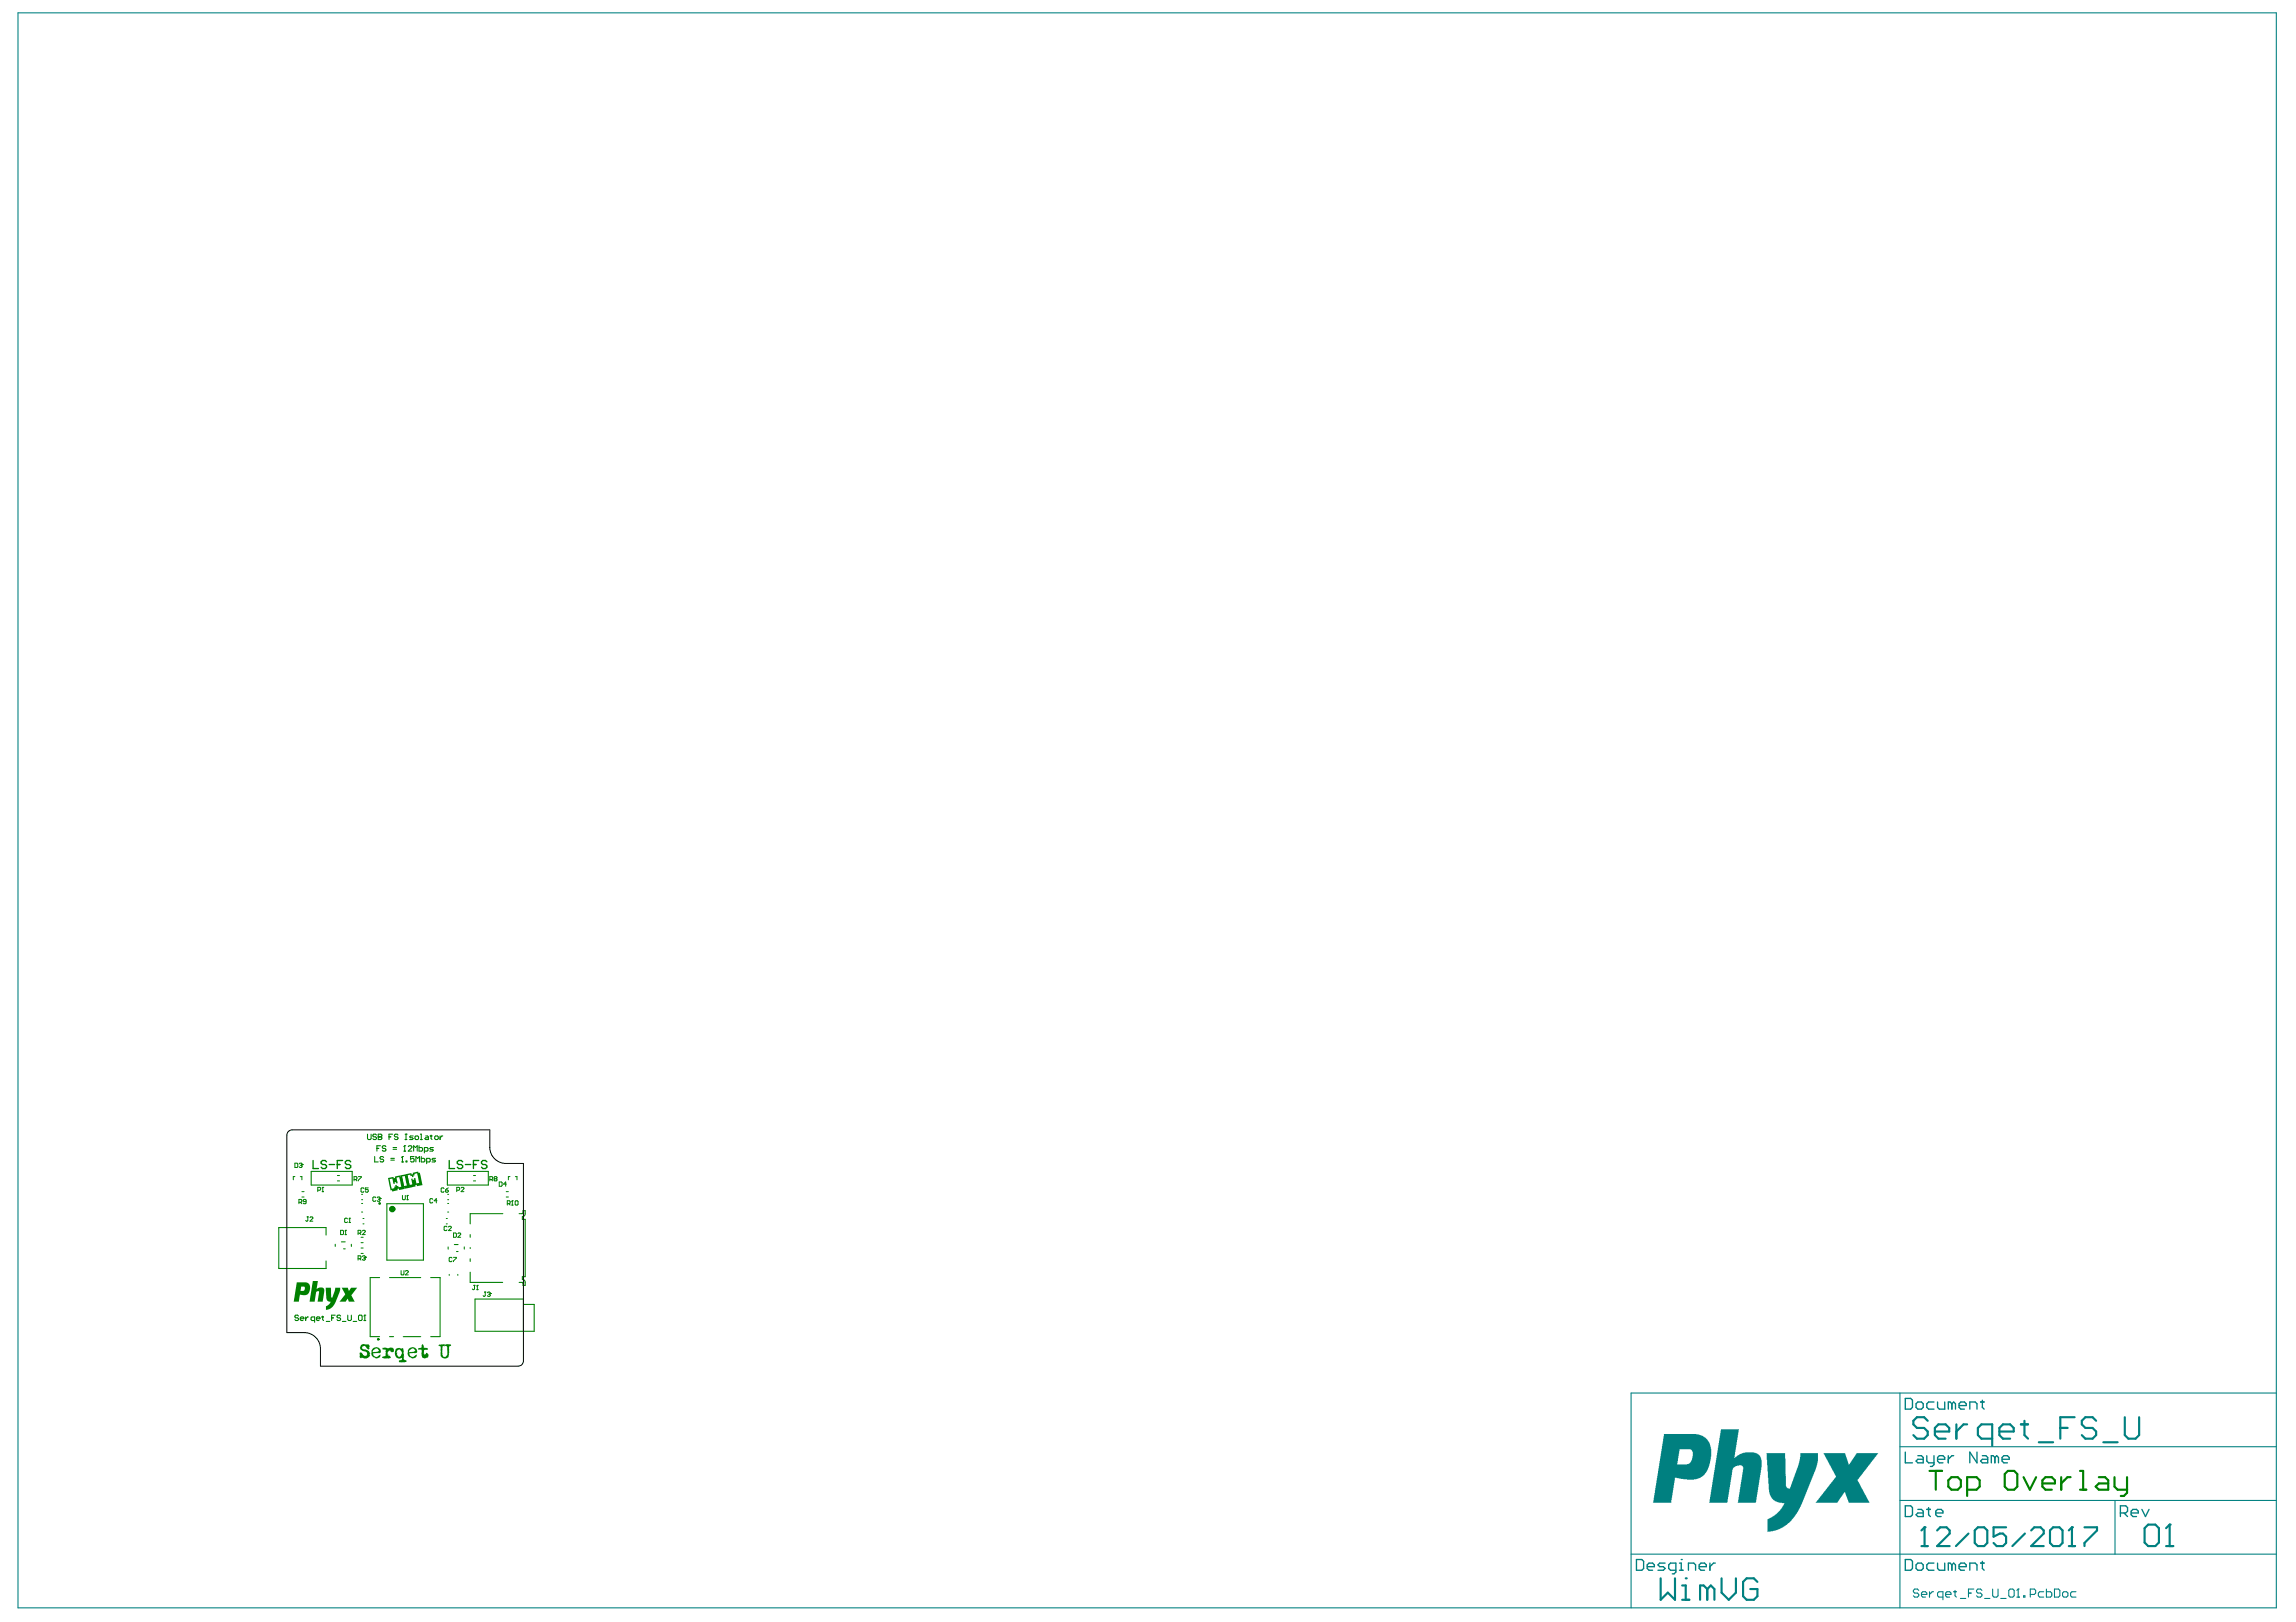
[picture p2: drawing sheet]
<svg xmlns="http://www.w3.org/2000/svg" width="297mm" height="210mm" viewBox="0 0 297 210" stroke-linecap="round" stroke-linejoin="round" font-family="sans-serif">
<g fill="#008080">
<path d="M228.5 188.1h2.4l.1 4.2 .2 .3h.2h.2l1.1-3.1 .2-.9v-.5h2.3v1l-.4 1.3-1.8 4.6-.8 1.2-1.1 1.1-.9 .6-.8 .3-.7 .1v-1.2a.45 .45 0 0 1 .4-.7l.7-.4 .5-.6 .5-.9h-.6l-.6-.2-.4-.4-.2-.4-.2-.7z"/>
<path d="M235.9 188.1h2.8l.4 1.4 .2-.1 .9-1.3h2.8l-2.6 3.3a.38 .38 0 0 0 .1 .5l1.4 2.6h-2.7l-.5-1.4h-.1l-.9 1.4h-2.8l2.2-2.8 .2-.3a.34 .34 0 0 0 .1-.6z"/>
<path d="M222.6 185h2.4l-.6 3.7 .7-.5 .7-.3 1.3 .1 .4 .2 .3 .4 .1 .4v.9l-.8 4.6h-2.3l.7-4.2a.58 .58 0 0 0-.1-.6h-.7l-.3 .2a.59 .59 0 0 0-.3 .6l-.6 4h-2.4z"/>
<path d="M215.3 185.6h4.2l.8 .2 .6 .5 .4 .7 .1 .5-.1 1.4-.2 .8-.3 .7-.4 .6-.4 .2-.8 .3h-1l-1.5-.3-.5 3.3h-2.4zM217.3 187.5l-.3 2h1.2l.3-.1 .4-.5 .1-.7a.56 .56 0 0 0-.3-.7z"/>
</g>
<g fill="none" stroke="#008080" stroke-width=".14">
<path d="M2.3 1.7h292.2v206.4h-292.2zM245.8 180.3v27.8M245.8 194.2h48.7M245.8 187.2h48.7M273.6 194.2v6.9M294.5 180.3h-83.5v27.8M211 201.1h83.5M248.2 205.8l-.1-.2h-.4l-.2 .2v.2l.2 .2h.4l.1 .1v.2l-.1 .2h-.4l-.2-.2M248.6 206.3h.7v-.1l-.2-.2h-.3l-.2 .2v.3l.2 .2h.3M249.6 206v.7M250.1 206h-.1l-.4 .3M251.4 206.7h-.6l-.1-.2v-.3l.1-.2h.6v1"/>
<path d="M251.7 206.3h.7v-.1l-.2-.2h-.3l-.2 .2v.3l.2 .2h.3M252.8 206h.3M252.9 205.8v.7l.2 .2M253.6 206.9h.7M254.7 206.2h.3M255.4 205.6h-.7v1.1M256.4 205.8l-.2-.2h-.3l-.2 .2v.2l.2 .2h.3l.2 .1v.2l-.2 .2h-.3l-.2-.2M256.8 206.9h.6M257.8 205.6v.9l.2 .2h.3l.2-.2v-.9M258.8 206.9h.7M259.9 205.8l.2-.2h.3l.2 .2v.7l-.2 .2h-.3l-.2-.2zM260.9 206.7h.4"/>
<path d="M261.1 205.6h.1M261.1 205.6v1.1M261.1 205.6l-.2 .2M261.8 206.5h.2v.2h-.2zM262.7 206.3h.5l.2-.1v-.4l-.2-.2h-.5v1.1M264.4 206h-.5l-.2 .2v.3l.2 .2h.5M264.7 205.6v1.1h.6l.1-.2v-.3l-.1-.2h-.6M265.8 205.6h.5l.2 .2v.7l-.2 .2h-.5zM267 206h.4l.1 .2v.3l-.1 .2h-.4l-.2-.2v-.3zM268.6 206h-.5l-.2 .2v.3l.2 .2h.5"/>
</g>
<g fill="none" stroke="#008080" stroke-width=".17">
<path d="M246.5 194.9h.7l.2 .2v.9l-.2 .3h-.7zM246.5 181h.7l.2 .2v.9l-.2 .3h-.7zM246.5 187.9v1.4h.9M247.9 181.7l.2-.3h.5l.2 .3v.4l-.2 .3h-.5l-.2-.3zM248.1 195.3h.5l.2 .3v.7h-.7l-.2-.3 .2-.2h.7M248.1 188.4h.5l.2 .2v.7h-.7l-.2-.2 .2-.3h.7M249.3 195.3h.4M249.3 188.4v.7l.2 .2h.7M249.5 195.1v.9l.2 .3M250.2 181.4h-.7l-.2 .3v.4l.2 .3h.7M250.2 188.4v1.1l-.2 .3h-.3M250.4 195.8h1v-.2l-.3-.3h-.4l-.3 .3v.4l.3 .3h.4"/>
<path d="M250.7 188.8h.9v-.2l-.2-.2h-.5l-.2 .2v.5l.2 .2h.5M250.7 181.4v.7l.2 .3h.7v-1M252.1 188.4v.9M252.5 181.7l-.2-.3h-.2v1M252.5 181.7l.3-.3 .2 .3v.7M252.5 181.7v.7M252.8 188.4h-.3l-.4 .4M253.4 181.9h1v-.2l-.3-.3h-.4l-.3 .3v.4l.3 .3h.4M254.8 182.4v-1h.7l.3 .3v.7M255.8 187.9v1.4l-1-1.4v1.4M256.2 181.4h.5M256.5 188.4h.4l.3 .2v.7h-.7l-.3-.2 .3-.3h.7"/>
<path d="M256.5 181.2v.9l.2 .3M258.1 188.6l-.2-.2h-.3v.9M258.1 188.6v.7M258.1 188.6l.2-.2 .2 .2v.7M259 188.8h.9v-.2l-.2-.2h-.5l-.2 .2v.5l.2 .2h.5M274.3 195.8h.7l.2-.2v-.5l-.2-.2h-.7v1.4M274.8 195.8l.4 .5M275.7 195.8h.9v-.2l-.2-.3h-.5l-.2 .3v.4l.2 .3h.5M277.1 195.3l.5 1 .4-1M211.7 201.8h.7l.2 .2v1l-.2 .2h-.7zM213.1 202.7h.9v-.2l-.2-.2h-.5l-.2 .2v.5l.2 .2h.5M215.4 202.3h-.7l-.2 .2 .2 .2h.5l.2 .3-.2 .2h-.7"/>
<path d="M216.8 203.2h-.7l-.2-.2v-.5l.2-.2h.7v1.1l-.2 .3h-.3M217.3 203.2h.4M217.3 202.3h.2v.9M217.5 201.8h.1M218.4 203.2v-.9h.7l.3 .2v.7M219.8 202.7h1v-.2l-.3-.2h-.4l-.3 .2v.5l.3 .2h.4M221.2 202.3v.9M221.9 202.3h-.2l-.5 .4M246.5 201.8h.7l.2 .2v1l-.2 .2h-.7zM247.9 202.5l.2-.2h.5l.2 .2v.5l-.2 .2h-.5l-.2-.2zM250.2 202.3h-.7l-.2 .2v.5l.2 .2h.7M250.7 202.3v.7l.2 .2h.7v-.9"/>
<path d="M252.5 202.5l-.2-.2h-.2v.9M252.5 202.5v.7M252.5 202.5l.3-.2 .2 .2v.7M253.4 202.7h1v-.2l-.3-.2h-.4l-.3 .2v.5l.3 .2h.4M254.8 203.2v-.9h.7l.3 .2v.7M256.2 202.3h.5M256.5 202v1l.2 .2"/>
</g>
<g fill="none" stroke="#008080" stroke-width=".28">
<path d="M249 197.6h.1M249 197.6v2.5M249 197.6l-.4 .5M249.4 183.9l-.5-.5h-.9l-.5 .5v.4l.5 .5h.9l.5 .5v.4l-.5 .5h-.9l-.5-.5M250.3 185.3h1.9v-.5l-.5-.5h-.9l-.5 .5v.9l.5 .5h.9M250.6 198.1l.4-.5h.8l.4 .5v.4l-1.6 1.6h1.6M253.1 184.3v1.9M254.5 184.3h-.5l-.9 1M254.7 198.5l-1.7 1.6M255.5 198.1l.4-.5h.8l.4 .5v1.6l-.4 .4h-.8l-.4-.4zM257.7 186.2h-1.4l-.4-.5v-.9l.4-.5h1.4v2.8M258.7 185.3h1.8v-.5l-.4-.5h-1l-.4 .5v.9l.4 .5h1"/>
<path d="M259.5 197.6h-1.6v1.3l.8-.4h.4l.4 .4v.8l-.4 .4h-.8l-.4-.4M261.4 184.3h1M261.9 183.9v1.8l.5 .5M262 198.5l-1.7 1.6M262.8 198.1l.4-.5h.8l.4 .5v.4l-1.6 1.6h1.6M263.8 186.6h1.8M265.2 198.1l.4-.5h.8l.4 .5v1.6l-.4 .4h-.8l-.4-.4zM266.5 184.8h1M268.1 197.6h.1M268.1 197.6v2.5M268.1 197.6l-.5 .5M268.4 183.4h-1.9v2.8"/>
<path d="M269.7 197.6h1.6v.5l-1.6 1.6v.4M271.2 183.9l-.5-.5h-.9l-.5 .5v.4l.5 .5h.9l.5 .5v.4l-.5 .5h-.9l-.5-.5M274 186.6h-1.9M274.9 183.4v2.3l.5 .5h.9l.4-.5v-2.3M277.4 197.8l.5-.5h.9l.5 .5v1.8l-.5 .5h-.9l-.5-.5zM280.7 197.3h.1M280.7 197.3v2.8M280.7 197.3l-.5 .5M214.8 204.3v2.7l1-.9 .9 .9v-2.7M217.6 207h1M217.6 205.2h.5v1.8M218.1 204.3h.1"/>
<path d="M220.9 205.6l-.5-.4h-.5v1.8M220.9 205.6v1.4M220.9 205.6l.4-.4 .5 .4v1.4M222.7 204.3v1.8l1 .9 .9-.9v-1.8M227.4 204.7l-.5-.4h-.9l-.5 .4v1.9l.5 .4h.9l.5-.4v-1h-1M248.6 200.1h.8M267.6 200.1h.9M280.2 200.1h1"/>
</g>
<g fill="#008000">
<path d="M44.2 166.6h.8l.1 .5 .3-.5h.8l-.8 1 .5 .9h-.8l-.1-.4-.3 .4h-.8l.8-1z"/>
<path d="M42.1 166.6h.7v1.2l.1 .1 .4-.8 .1-.5h.6l-.1 .7-.7 1.6-.5 .4-.5 .2v-.4l.3-.2 .3-.4-.4-.1-.1-.2z"/>
<path d="M40.5 165.8h.6l-.1 1 .4-.2h.3l.2 .2 .1 .4-.3 1.3h-.6l.2-1.3-.1-.1-.3 .1-.2 1.3h-.7z"/>
<path d="M38.4 165.9l1.4 .1 .3 .4v.5l-.1 .4-.3 .2-.2 .1-.7-.1-.1 1h-.7zM39 166.5l-.1 .6 .4-.1 .1-.2v-.3z"/>
</g>
<g fill="none" stroke="#008000" stroke-width=".13">
<path d="M38.2 152.3h-.3v.4M38.2 150.5h.2l.1 .1v.4l-.1 .1h-.2zM38.7 155.6h.3v-.3v-.1h-.3v.6M38.7 150.6l.3-.1 .1 .2M38.8 152.3h.3v.4M38.9 155.6l.1 .2M38.9 150.8h.1M39 150.8l.1 .1-.1 .2-.3-.1M39.1 154.9h.2M39.1 154.2h.2M39.1 150.7h.1M39.1 150.7l-.1 .1"/>
<path d="M39.6 155.5h-.3l-.1-.1 .1-.2 .3 .1v.4l-.1 .1-.3-.1M39.7 157.5h.2M39.8 157.5v.4l-.1 .1-.2-.1M40.1 157.6l.1-.1 .3 .1-.4 .4h.4M41.1 154h.3l.1-.3h-.1h-.3v.5M41.7 154.2h.2M41.8 153.7h.1M41.8 153.7h-.1M41.8 153.7v.5M43.6 152.1h.3M43.6 152.8h.3M44.1 159.2h.2l.1 .1v.4l-.1 .1h-.2z"/>
<path d="M44.6 159.8h.2M44.7 159.2h.1M44.7 159.2v.6M44.7 159.2l-.1 .1M45 157.7h-.1h-.3v.4l.1 .1 .3-.1M45.1 158.2h.2M45.2 157.7h.1M45.2 157.7v.5M45.2 157.7h-.1M45.8 152.6h.3l.1-.2-.1-.1h-.3v.5M46 152.6l.2 .2M46.3 159.6h.3l.1-.3-.1-.1h-.3v.6"/>
<path d="M46.4 152.3h.3l-.3 .5M46.5 159.6l.2 .2M46.8 156.9h.1M46.8 154.6h.1M46.8 155.3h.1M46.8 155.7h.1M46.9 159.3l.1-.1 .3 .1-.4 .5h.4M47 157.7h.1M47 158.4h.1M47.1 153.8l-.1-.1-.3 .1v.4l.1 .1 .3-.1M47.6 153.7h-.3v.3l.2-.1 .1 .1-.1 .3-.2-.1M48.6 155l-.1-.1-.3 .1v.4l.1 .1 .3-.1"/>
<path d="M48.8 155l.3-.1 .1 .2M49 155.2h.1M49.1 155.2l.1 .1-.1 .2-.3-.1M49.2 155.1h.1M49.2 155.1l-.1 .1M52.1 154.7v.5l.1 .1 .2-.1v-.5M52.6 155.3h.2M52.7 154.7h.1M52.7 154.7v.6M52.7 154.7l-.1 .1M56 155.2l-.1-.1-.3 .1v.4l.1 .1 .3-.1M56.5 155.4h-.3l.2-.3v.6"/>
<path d="M57.4 153.8v-.1l-.3 .1v.4l.1 .1 .2-.1M57.6 154h.3l.1 .2-.3 .1zM57.7 157.7h.2M57.7 158.4h.2M57.8 158.8l-.1-.1-.2 .1v.4h.3M57.9 156.9h.1M57.9 154.6h.1M57.9 155.3h.1M57.9 155.7h.1M58 153.7l-.4 .3M58 158.8l.1-.1 .3 .1-.4 .4h.4M58.7 159.6h.3v.1v.3v.1h-.3z"/>
<path d="M59.1 154h.3l.1-.3h-.1h-.3v.5M59.2 159.7l.1-.1 .3 .1-.4 .4h.4M59.6 153.7h.1h.3l-.4 .5h.4M61.2 152.1h.3M61.2 152.8h.3M63.4 152.6h.2l.1-.2-.1-.1h-.2v.5M63.6 152.6l.1 .2M64 152.5h-.1l.1-.2 .3 .1-.1 .1M64 152.5l-.1 .1 .1 .2 .3-.1-.1-.2M64 152.5h.2M64.6 153h.3l.1 .1v.3l-.1 .1h-.3zM65.5 154.9h.3"/>
<path d="M65.5 154.2h.3M65.5 153.2h-.4l.3-.2v.5M65.6 155.8h.3l.1-.3-.1-.1h-.3v.5M65.8 155.8l.2 .1M66 152.3h-.2v.4M66.2 155.9h.2M66.3 155.4h.1M66.3 155.4l-.1 .1M66.3 155.4v.5M66.7 155.5v-.1l.3 .1v.4h-.1h-.2zM66.7 152.3h.2v.4M46.3 162.9h.3l.1-.3-.1-.1h-.3v.6"/>
<path d="M46.5 162.9l.2 .2M46.7 162.2h.3M46.7 161.5h.3M46.7 160.8h.3M46.7 160.1h.3M46.9 162.6l.3-.1 .1 .2M47.1 162.8h.1M47.2 162.8l.1 .1-.1 .2-.3-.1M47.3 162.7h.1M47.3 162.7l-.1 .1M51.9 164.4v.5l.1 .1 .3-.1v-.5M52.4 164.5l.1-.1 .3 .1-.4 .5h.4"/>
<path d="M58.1 164.9v.2M58.5 162.8l-.1-.1-.3 .1v.4l.1 .1 .3-.1M58.7 162.7h.3l-.3 .6M59.2 164.9v.2M61.3 166.3h.2M61.4 166.3v.5l-.1 .1-.2-.1M61.7 166.9h.2M61.8 166.3h.1M61.8 166.3v.6M61.8 166.3l-.1 .1M62.7 167.2h.2M62.8 167.2v.5l-.1 .1-.2-.1"/>
<path d="M63.1 167.3l.2-.1 .1 .2M63.2 167.5h.1M63.3 167.5l.1 .1-.1 .2-.2-.1M63.4 167.4h.1M63.4 167.4l-.1 .1"/>
</g>
<g fill="none" stroke="#008000" stroke-width=".14">
<path d="M40.3 151.6h5.3v1.8h-5.3zM42.2 159.8v-.9h-6.1v5.3h6.1v-1M48.5 149.7v.7h.4M48.8 148.6h.2M49.2 148.3h-.4v.7M49.6 149.8l-.1-.1h-.2l-.1 .2 .1 .1h.2l.1 .2-.1 .2h-.2l-.1-.2M49.9 148.4l-.1-.1h-.2l-.1 .2 .1 .1h.2l.1 .3-.1 .1h-.2l-.1-.1M50 155.8h4.8v7.3h-4.8zM50.6 150.1h.4M50.6 149.9h.4M50.8 148.7h.5M50.8 148.5h.5"/>
<path d="M51.9 150.4h.3M52.1 149.7h.1M52.1 149.7v.7M52.1 149.7l-.2 .1M52.2 149h.3M52.4 148.3h.1M52.4 148.3v.7M52.4 148.3l-.2 .1M52.5 150.2h.1v.2h-.1zM52.8 148.4l.1-.1h.3l.1 .1v.1l-.5 .5h.5M53.5 149v-.7l.2 .2 .3-.2v.7M53.6 149.7h-.5v.3l.2-.1 .3 .1v.2l-.1 .2h-.3l-.1-.2"/>
<path d="M53.8 150.4v-.7l.2 .2 .3-.2v.7M54.2 148.3v.7h.4l.1-.1v-.3l-.1-.1h-.4M54.5 149.7v.7h.3l.2-.2v-.2l-.2-.1h-.3M54.9 149h.4l.1-.1v-.3l-.1-.1h-.4v.7M55.2 150.4h.3l.2-.2v-.2l-.2-.1h-.3v.7M56.1 148.5h-.4l-.1 .1 .5 .3-.2 .1h-.3M56.4 149.9h-.4l-.1 .1 .5 .2-.2 .2h-.3M57.9 151.6h5.3v1.8h-5.3zM60.8 159.8v.3M65.1 157.1h-4.3v1.3M67.2 157.1h.3M67.6 157.4v.4h.3v7.4h-.3v.4"/>
<path d="M67.7 156.9v-.2h.2v.4M43.4 161v.3M44.2 160.7h.5M44.4 161.6h.3M45.5 161v.3M49.1 165.3h-1.2v7.7h1.2M50.4 173h.5M50.4 165.3h4M52.2 173h2.2M55.7 165.3h1.2v7.7h-1.2M58 161.4v.2M58.8 161.1h.5"/>
<path d="M59.1 162h.2M60.1 161.4v.2M60.8 161.4v.2M60.8 162.9v.3M60.8 164.6v1.4h4.2M67.2 166h.3M67.7 168.8h1.4v3.5h-7.6v-4.2h6.2v4.2M67.9 165.9v.4h-.2v-.2"/>
</g>
<path d="M58.1 150.2v1h.7M59.9 150.4l-.2-.2h-.4l-.1 .2v.1l.1 .2h.4l.2 .2v.1l-.2 .2h-.4l-.1-.2M60.2 150.7h.7M61.2 150.7h.4M61.9 150.2h-.7v1M63 150.4l-.2-.2h-.3l-.2 .2v.1l.2 .2h.3l.2 .2v.1l-.2 .2h-.3l-.2-.2" fill="none" stroke="#008000" stroke-width=".17"/>
<g fill="#008000">
<path d="M52.1 153.7h.2l.1 .1-.2 .1zM52.1 153.5h.2v.2h-.2zM52.1 153.4l.1-.1 .1 .2h-.2zM52 153.2l.2-.1v.2l-.1 .1zM52 153h.2v.1l-.2 .1zM51.9 152.8h.2l.1 .2h-.2zM51.9 152.6h.2v.2h-.2zM51.9 152.5l.1-.1 .1 .2h-.2zM51.8 152.3h.2v.1l-.1 .1zM51.6 152.1h.2v.2h-.2zM51.9 153.8l.2-.1 .1 .2h-.2zM51.9 153.6l.2-.1v.2l-.2 .1zM51.9 153.4h.2v.1l-.2 .1zM51.8 153.2h.2l.1 .2h-.2zM51.8 153h.2v.2h-.2zM51.8 152.9l.1-.1 .1 .2h-.2zM51.7 152.7l.2-.1v.2l-.1 .1zM51.7 152.5h.2v.1l-.2 .1zM51.6 152.3h.2l.1 .2h-.2zM51.4 152.2l.2-.1v.2l-.1 .1zM51.8 153.8h.1l.1 .1-.2 .1zM51.7 153.6h.2v.2h-.1zM51.3 152.2h.1l.1 .2h-.2zM51.6 153.8h.2v.2h-.2zM51.6 153.6h.1l.1 .2h-.2zM51.1 152.3l.2-.1v.2h-.2zM51.4 153.7l.2-.1v.2l-.2 .1zM51.3 153.5h.2l.1 .1-.2 .1zM51.2 153l.2-.1 .1 .2-.2 .1zM51.2 152.8h.2v.1l-.2 .1zM51.2 152.6h.1l.1 .2h-.2zM51.1 152.4h.2v.2h-.1zM51.2 153.9h.2l.1 .1-.2 .1zM51.2 153.7h.2v.2h-.2zM51.2 153.5h.1l.1 .2h-.2zM51.1 153.4l.2-.1v.2h-.1zM51 152.8h.2v.2h-.2zM51 152.7l.2-.1v.2h-.2zM50.9 152.5l.2-.1 .1 .2-.2 .1zM50.7 152.3h.2v.2h-.1zM51.1 153.9h.1l.1 .2h-.2zM51 153.8l.2-.1v.2h-.1zM51 153.6l.2-.1v.2l-.2 .1zM50.9 153h.1l.1 .2h-.2zM50.8 152.9l.2-.1v.2h-.1zM50.8 152.7h.2v.1l-.2 .1zM50.8 152.5h.1l.1 .2h-.2zM50.6 152.4l.1-.1 .1 .2-.2 .1zM50.9 154l.2-.1v.2l-.2 .1zM50.9 153.8h.1l.1 .1-.2 .1zM50.4 152.4h.2v.2h-.2zM50.7 154h.2v.2h-.2zM50.7 153.8h.2v.2h-.2zM50.2 152.4h.2v.2h-.2zM50.5 153.9l.2-.1v.2l-.2 .1zM50.5 153.7h.1l.1 .1-.2 .1zM50.4 153.5h.2v.2h-.1zM50.4 153.3h.2v.2h-.2zM50.3 153.2l.2-.1 .1 .2h-.2zM50.3 153l.2-.1v.2l-.2 .1zM50.3 152.8h.1l.1 .1-.2 .1zM50.2 152.6h.2v.2h-.1z"/>
<path d="M52.8 153.6l.2-.1 .1 .2h-.2zM52.8 153.4l.2-.1v.2l-.2 .1zM52.8 153.2h.2v.1l-.2 .1zM52.7 153h.2l.1 .2h-.2zM52.7 152.9l.2-.1v.2h-.2zM52.7 152.7l.1-.1 .1 .2-.2 .1zM52.6 152.5l.2-.1v.2l-.1 .1zM52.6 152.3h.2v.1l-.2 .1zM52.5 152.1h.2l.1 .2h-.2zM52.3 152h.2v.1l-.1 .1zM52.7 153.6h.1l.1 .1-.2 .1zM52.6 153.4h.2v.2h-.1zM52.6 153.2h.2v.2h-.2zM52.5 153.1l.2-.1 .1 .2h-.2zM52.5 152.9h.2v.1l-.2 .1zM52.5 152.7h.2v.2h-.2zM52.4 152.5h.2l.1 .2h-.2zM52.4 152.4l.2-.1v.2h-.2zM52.4 152.2l.1-.1 .1 .2-.2 .1zM52.1 152h.2l.1 .2h-.2zM52.5 153.6h.2v.2h-.2zM52.5 153.5l.1-.1 .1 .2h-.2zM52 152.1l.1-.1 .1 .2-.2 .1zM52.3 153.7l.2-.1v.2h-.1zM52.3 153.5h.2v.1l-.2 .1zM51.8 152.1h.2v.2h-.2zM52.1 153.5h.2v.2h-.2zM52.1 153.4l.1-.1 .1 .2h-.2zM52 153.2l.2-.1v.2l-.1 .1zM52 153h.2v.1l-.2 .1zM51.9 152.8h.2l.1 .2h-.2zM51.9 152.6h.2v.2h-.2zM51.9 152.5l.2-.1v.2h-.2zM51.8 152.3h.2l.1 .1-.2 .1z"/>
<path d="M54.4 153.2h.2l.1 .2h-.2zM54.4 153h.2v.2h-.2zM54.4 152.9l.1-.1 .1 .2h-.2zM54.3 152.7h.2v.1l-.1 .1zM54.3 152.5h.2v.2h-.2zM54.3 152.3h.1l.1 .2h-.2zM54.2 152.1h.2v.2h-.1zM54.2 152l.1-.1 .1 .2h-.2zM54.1 151.8h.2v.1l-.1 .1zM53.9 151.6h.2v.2h-.1zM54.3 153.3l.1-.1 .1 .2h-.2zM54.2 153.1l.2-.1v.2l-.1 .1zM54.2 152.9h.2v.1l-.2 .1zM54.2 152.7h.1l.1 .2h-.2zM54.1 152.6l.2-.1v.2h-.1zM54.1 152.4l.2-.1v.2l-.2 .1zM54 152.2l.2-.1 .1 .2-.2 .1zM54 152h.2v.1l-.2 .1zM54 151.8h.1l.1 .2h-.2zM53.7 151.7l.2-.1 .1 .2-.2 .1zM54.1 153.3h.2v.1l-.2 .1zM54 153.1h.2l.1 .2h-.2zM53.6 151.7h.1l.1 .2h-.2zM53.9 153.3h.2v.2h-.2zM53.9 153.2l.1-.1 .1 .2h-.2zM53.4 151.8l.2-.1v.2l-.2 .1zM53.7 153.2h.2v.1l-.2 .1zM53.7 153h.1l.1 .2h-.2zM53.6 152.8h.2v.2h-.1zM53.6 152.7l.2-.1v.2h-.2zM53.5 152.5l.2-.1 .1 .2-.2 .1zM53.4 152l.2-.1v.2h-.1zM53.6 153.4h.1l.1 .1-.2 .1zM53.5 153.2h.2v.2h-.1zM53.5 153h.2v.2h-.2zM53.4 152.9l.2-.1 .1 .2h-.2zM53.4 152.7h.2v.1l-.2 .1zM53.3 152.2l.2-.1v.2h-.2zM53.3 152h.1l.1 .1-.2 .1zM53 151.8h.2l.1 .2h-.2zM53.4 153.5l.2-.1v.2h-.2zM53.3 153.3l.2-.1 .1 .2-.2 .1zM53.3 153.1l.2-.1v.2l-.2 .1zM53.3 152.9h.1l.1 .1-.2 .1zM53.2 152.7h.2v.2h-.1zM53.2 152.6l.2-.1v.2h-.2zM53.1 152h.2v.2h-.2zM52.9 151.9l.1-.1 .1 .2-.2 .1zM53.2 153.5h.2v.1l-.2 .1zM53.2 153.3h.1l.1 .2h-.2zM52.7 151.9h.2v.2h-.2zM53 153.5h.2v.2h-.1zM53 153.3h.2v.2h-.2zM52.5 152l.2-.1v.2h-.2zM52.8 153.4l.2-.1v.2l-.2 .1zM52.8 153.2h.2v.1l-.2 .1zM52.7 153h.2l.1 .2h-.2zM52.7 152.9l.2-.1v.2h-.2zM52.7 152.7l.1-.1 .1 .2-.2 .1zM52.6 152.5l.2-.1v.2l-.1 .1zM52.6 152.3h.2v.1l-.2 .1zM52.5 152.1h.2l.1 .2h-.2z"/>
</g>
<g fill="none" stroke="#008000" stroke-width=".14">
<path d="M47.5 146.8v.6l.2 .1h.2l.1-.1v-.6M48.7 146.9l-.1-.1h-.2l-.2 .1 .2 .2h.2l.1 .1-.1 .3h-.2l-.2-.1M48.9 147.1h.1M48.9 146.8h.4l.1 .1-.1 .2 .1 .3-.1 .1h-.4zM48.9 147.1h.4M50.3 147.1h.3M50.8 146.8h-.5v.7M51.5 146.9l-.1-.1h-.3l-.1 .1 .1 .2h.3l.1 .1-.1 .3h-.3l-.1-.1M52.4 147.5h.2M52.4 146.8h.2M52.5 146.8v.7M53.5 147h-.4l-.1 .1 .1 .1h.2l.2 .2-.2 .1h-.3"/>
<path d="M53.7 147.1l.1-.1h.2l.2 .1v.3l-.2 .1h-.2l-.1-.1zM54.4 147.5h.2M54.4 146.8h.1v.7M55.1 147h.2l.1 .1v.4h-.3l-.1-.1 .1-.2h.3M55.7 147h.2M55.8 146.9v.5l.1 .1M56.2 147.1l.2-.1h.2l.1 .1v.3l-.1 .1h-.2l-.2-.1zM56.9 147v.5M57.3 147l-.4 .2M38.6 170.3l-.1-.1h-.2l-.1 .1 .1 .2h.2l.1 .2v.1l-.1 .1h-.2l-.1-.1M38.8 170.7h.5l-.1-.3h-.2l-.2 .1v.3l.2 .1h.2M39.5 170.4v.5"/>
<path d="M39.9 170.4l-.4 .3M40.7 170.9h-.3l-.2-.1v-.3l.2-.1h.3v.7M40.9 170.7h.5l-.1-.3h-.2l-.2 .1v.3l.2 .1h.2M41.6 170.4h.3M41.7 170.3v.5l.2 .1M42.2 171h.5M42.9 170.5h.2M43.4 170.2h-.5v.7M44.1 170.3l-.2-.1h-.2l-.1 .2 .1 .1h.2l.2 .3-.2 .1h-.2l-.1-.1M44.3 171h.5M45 170.2v.6l.1 .1h.2l.2-.1v-.6M45.7 171h.5"/>
<path d="M46.4 170.3l.1-.1h.2l.1 .1v.5l-.1 .1h-.2l-.1-.1zM47.1 170.9h.2M47.2 170.2h.1M47.2 170.2v.7M47.2 170.2l-.1 .1"/>
</g>
<path d="M40.5 150.2v1h.7M42.2 150.4l-.1-.2h-.4l-.2 .2v.1l.2 .2h.4l.1 .2v.1l-.1 .2h-.4l-.2-.2M42.6 150.7h.7M43.6 150.7h.4M44.3 150.2h-.7v1M45.4 150.4l-.2-.2h-.3l-.2 .2v.1l.2 .2h.3l.2 .2v.1l-.2 .2h-.3l-.2-.2" fill="none" stroke="#008000" stroke-width=".17"/>
<g fill="none" stroke="#008000" stroke-width=".28">
<path d="M249.6 190.4h1.6M250.4 190.4v2.4M252.1 191.6l.4-.4h.8l.4 .4v.8l-.4 .4h-.8l-.4-.4zM254.5 192.8h1.2l.4-.4v-.8l-.4-.4h-1.2v2.4M259.4 190.8l.4-.4h.8l.4 .4v1.6l-.4 .4h-.8l-.4-.4zM261.8 191.2l.8 1.6 .8-1.6M264.2 192h1.7v-.4l-.5-.4h-.8l-.4 .4v.8l.4 .4h.8M266.7 191.2v1.6M267.9 191.2h-.4l-.8 .8M269.1 190.4h.4v2.4M269.1 192.8h.8M271.5 191.2h.8l.4 .4v1.2h-1.2l-.4-.4 .4-.4h1.2"/>
<path d="M273.6 191.2v1.2l.4 .4h1.2M275.2 191.2v2l-.4 .4h-.4"/>
</g>
<g fill="#008000">
<path d="M46.7 174.1l.4-.2 .6 .1 .1 .1v.4l-.1 .1-.2-.1-.3-.3h-.2l-.2 .2 .2 .2 .5 .1 .3 .3 .1 .2-.1 .1 .1 .2-.4 .3-.7-.1-.1 .1-.2-.1v-.6l.1-.1 .3 .1 .1 .3 .2 .1 .2-.1 .1-.2-.1-.2-.5-.2-.3-.2v-.2z"/>
<path d="M49.5 174.4l.8 .1 .3-.1 .3 .1 .1 .3-.1 .2h-.3l-.1-.1h.1l-.1-.1h-.2l-.1 .2-.1 .3h.2v.2l.1-.1 .1 .1a.13 .13 0 0 1 0 .2 .13 .13 0 0 1-.1 .1h-.7l-.3-.1 .1-.2h.4v-.4v-.4l-.4-.1z"/>
<path d="M48.2 174.6l.3-.2 .3-.1 .2 .1 .2 .3v.4h-.8a.13 .13 0 0 0-.2 .1 .13 .13 0 0 0 .1 .1l.2 .3h.2l.5-.3v.1l-.1 .3-.4 .1-.5-.2-.2-.4 .1-.4zM48.3 174.7v.3l.7-.2-.1-.2-.2-.1z"/>
<path d="M51.2 174.6l.4-.2 .6 .1v1l.1 .1h-.1v.3l.4 .2v.1l-.3 .1h-.7v-.3h.3l.1-.2h-.4l-.4-.2-.1-.3zM51.4 174.8l-.1 .3h.1l-.1 .2 .3 .3h.1l.2-.2 .1-.4-.4-.4z"/>
<path d="M52.9 174.5l.3-.1 .3-.1 .2 .1 .2 .3 .1 .3-.1 .1h-.8a.16 .16 0 0 0-.1 .2 .16 .16 0 0 0 .1 .1l.1 .2h.3l.4-.3v.3l-.3 .2h-.2l-.4-.1-.2-.3-.1-.2 .1-.5zM53 174.7l-.1 .3 .8-.2-.1-.2-.2-.1z"/>
<path d="M54.1 174.5l.4-.1v-.3l.2-.1 .1 .1v.2v.1l.5 .1a.13 .13 0 0 1 0 .2 .13 .13 0 0 1-.2 0h-.1a.18 .18 0 0 0-.2 .1 .18 .18 0 0 0 0 .2l.1 .3h.1l.1-.2h.2l.2 .2-.1 .4-.4 .1-.3-.1-.2-.3v-.7v-.1l-.4 .1zM54.9 175.2a.05 .05 0 0 1 .1 0 .05 .05 0 0 1-.1 0z"/>
<path d="M56.8 174.1l.3-.1h.5l.2-.1 .5 .1 .1 .1-.3 .2v.8l-.1 .6-.3 .1h-.3l-.4-.3v-1.2l-.2-.1zM57.5 174.1a.05 .05 0 0 0 .1 0 .05 .05 0 0 0-.1 0zM57.3 174.2l-.1 1.1 .2 .3h.2l.3-.4v-.8l-.2-.2z"/>
</g>
<path d="M67.7 156.9l-.2 .2M67.9 157.1l-.1 .3h-.2M67.5 166l.2 .1M67.6 165.6h.2l.1 .3" fill="none" stroke="#008000" stroke-width=".14"/>
<g fill="none" stroke="#008000" stroke-width=".17">
<circle cx="49.1" cy="155.7" r=".09"/>
<circle cx="48.9" cy="173.3" r=".09"/>
</g>
<circle cx="50.7" cy="156.5" r=".21" fill="none" stroke="#008000" stroke-width=".42"/>
<path d="M37.3 146.4l.5-.2h25.6v2.3a2.09 2.09 0 0 0 2.1 2.1h2.2v25.5a.7 .7 0 0 1-.7 .7h-25.5v-2.3a2.09 2.09 0 0 0-2.1-2h-2.3v-25.6z" fill="none" stroke="#000" stroke-width=".13"/>
</svg>
